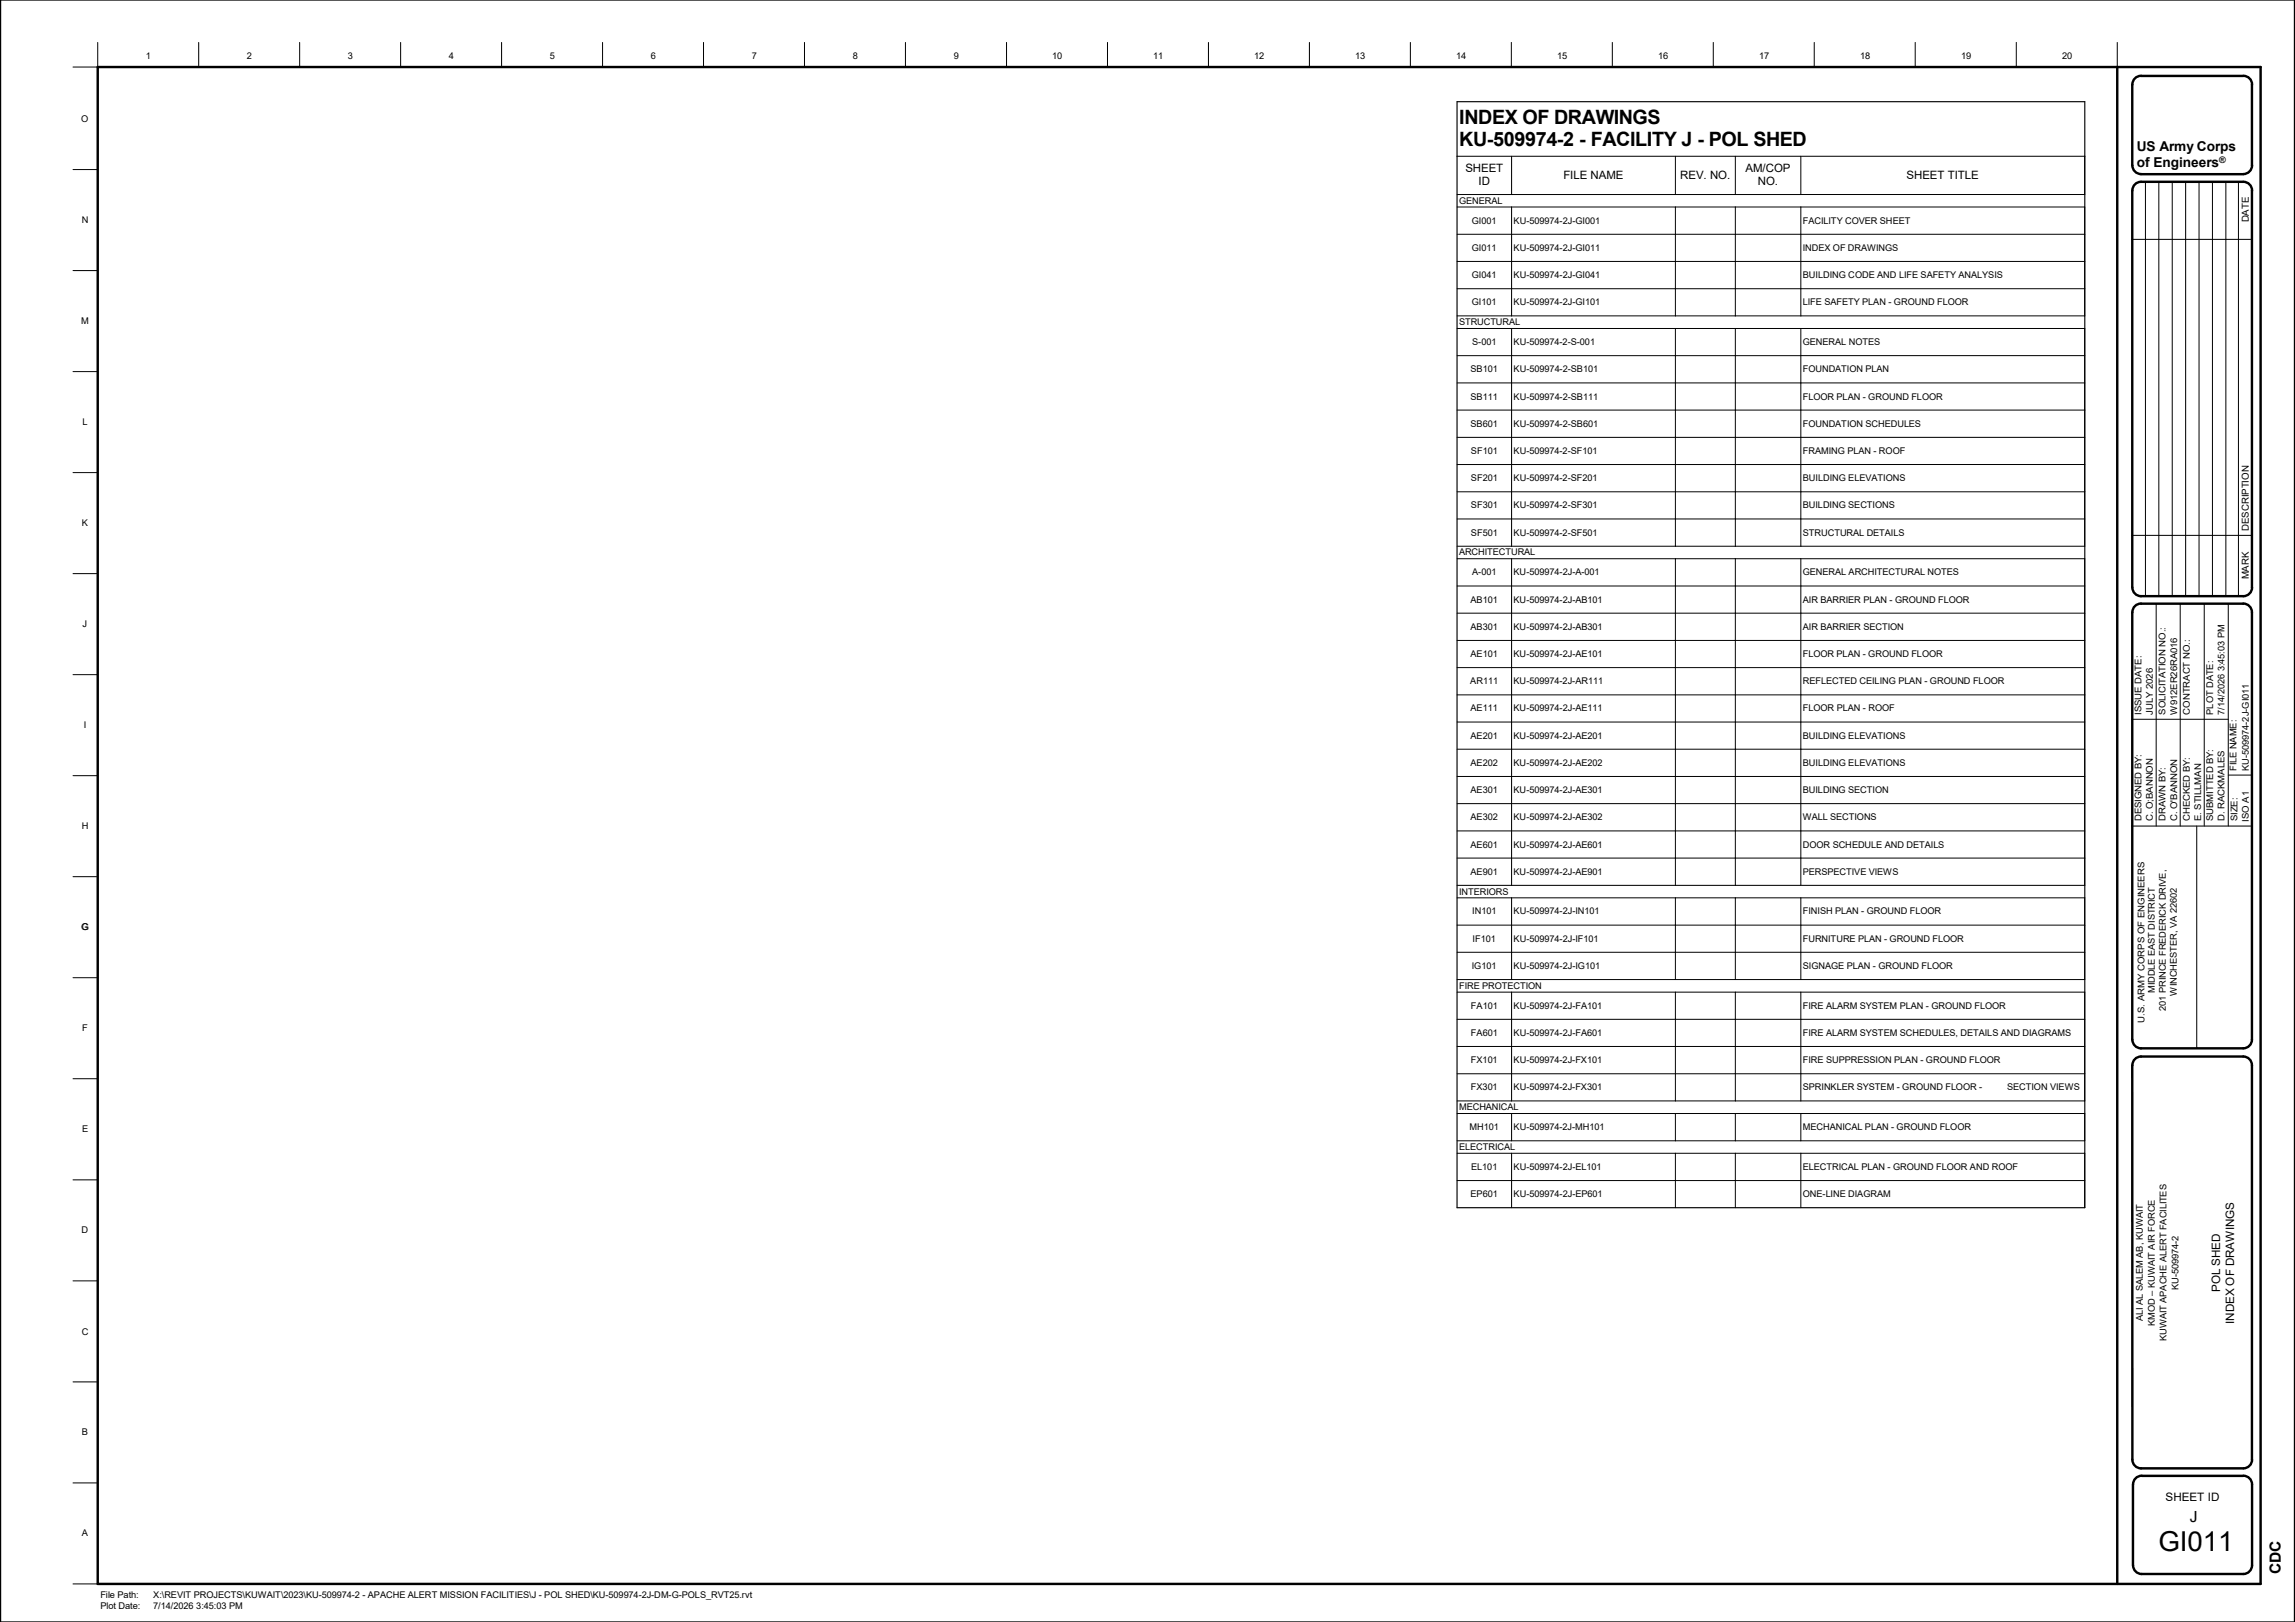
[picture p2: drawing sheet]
<svg xmlns="http://www.w3.org/2000/svg" width="841mm" height="594mm" viewBox="0 0 841 594" stroke-linecap="round" stroke-linejoin="round" font-family="sans-serif">
<defs><g id="words">
<text font-size="10.1" x="791" y="567.9">GI011</text>
<g font-size="7.2">
<text x="534.8" y="45.4">INDEX OF DRAWINGS</text>
<text x="534.8" y="53.5">KU-509974-2 - FACILITY J - POL SHED</text>
</g>
<g font-size="5.6">
<text x="802.4" y="557.4">J</text>
<text x="835.9" y="576.7" transform="rotate(-90 835.9 576.7)">CDC</text>
</g>
<g font-size="5">
<text x="783.1" y="55.5">US Army Corps</text>
<text x="783.1" y="61.3">of Engineers</text>
</g>
<g font-size="4.3">
<text x="813.6" y="473.3" transform="rotate(-90 813.6 473.3)">POL SHED</text>
<text x="818.7" y="484.8" transform="rotate(-90 818.7 484.8)">INDEX OF DRAWINGS</text>
<text x="793.6" y="549.7">SHEET ID</text>
</g>
<g font-size="4.2">
<text x="537" y="63.2">SHEET</text>
<text x="572.9" y="65.6">FILE NAME</text>
<text x="615.7" y="65.6">REV. NO.</text>
<text x="639.7" y="63.2">AM/COP</text>
<text x="698.7" y="65.6">SHEET TITLE</text>
<text x="541.8" y="67.9">ID</text>
<text x="644.2" y="67.9">NO.</text>
</g>
<g font-size="3.5">
<text x="824.1" y="81.4" transform="rotate(-90 824.1 81.4)">DATE</text>
<text x="824.1" y="194.4" transform="rotate(-90 824.1 194.4)">DESCRIPTION</text>
<text x="824.1" y="212.2" transform="rotate(-90 824.1 212.2)">MARK</text>
</g>
<g font-size="3.4">
<text x="53.5" y="21.5">1</text>
<text x="90.5" y="21.5">2</text>
<text x="127.5" y="21.5">3</text>
<text x="164.5" y="21.5">4</text>
<text x="201.5" y="21.5">5</text>
<text x="238.5" y="21.5">6</text>
<text x="275.5" y="21.5">7</text>
<text x="312.5" y="21.5">8</text>
<text x="349.5" y="21.5">9</text>
<text x="385.6" y="21.5">10</text>
<text x="422.6" y="21.5">11</text>
<text x="459.6" y="21.5">12</text>
<text x="496.6" y="21.5">13</text>
<text x="533.7" y="21.5">14</text>
<text x="570.7" y="21.5">15</text>
<text x="607.7" y="21.5">16</text>
<text x="644.7" y="21.5">17</text>
<text x="681.7" y="21.5">18</text>
<text x="718.7" y="21.5">19</text>
<text x="755.7" y="21.5">20</text>
<text x="29.8" y="44.6">O</text>
<text x="534.7" y="74.6">GENERAL</text>
<text x="29.9" y="81.6">N</text>
<text x="539.3" y="81.9">GI001</text>
<text x="554.7" y="81.9">KU-509974-2J-GI001</text>
<text x="660.7" y="81.9">FACILITY COVER SHEET</text>
<text x="539.3" y="91.9">GI011</text>
<text x="554.7" y="91.9">KU-509974-2J-GI011</text>
<text x="660.7" y="91.9">INDEX OF DRAWINGS</text>
<text x="539.3" y="101.9">GI041</text>
<text x="554.7" y="101.9">KU-509974-2J-GI041</text>
<text x="660.7" y="101.9">BUILDING CODE AND LIFE SAFETY ANALYSIS</text>
<text x="539.3" y="111.8">GI101</text>
<text x="554.7" y="111.8">KU-509974-2J-GI101</text>
<text x="660.7" y="111.8">LIFE SAFETY PLAN - GROUND FLOOR</text>
<text x="29.8" y="118.6">M</text>
<text x="534.7" y="119.1">STRUCTURAL</text>
<text x="539.5" y="126.4">S-001</text>
<text x="554.7" y="126.4">KU-509974-2-S-001</text>
<text x="660.7" y="126.4">GENERAL NOTES</text>
<text x="538.9" y="136.4">SB101</text>
<text x="554.7" y="136.4">KU-509974-2-SB101</text>
<text x="660.7" y="136.4">FOUNDATION PLAN</text>
<text x="538.9" y="146.3">SB111</text>
<text x="554.7" y="146.3">KU-509974-2-SB111</text>
<text x="660.7" y="146.3">FLOOR PLAN - GROUND FLOOR</text>
<text x="30.2" y="155.6">L</text>
<text x="538.9" y="156.3">SB601</text>
<text x="554.7" y="156.3">KU-509974-2-SB601</text>
<text x="660.7" y="156.3">FOUNDATION SCHEDULES</text>
<text x="539" y="166.3">SF101</text>
<text x="554.7" y="166.3">KU-509974-2-SF101</text>
<text x="660.7" y="166.3">FRAMING PLAN - ROOF</text>
<text x="539" y="176.2">SF201</text>
<text x="554.7" y="176.2">KU-509974-2-SF201</text>
<text x="660.7" y="176.2">BUILDING ELEVATIONS</text>
<text x="539" y="186.2">SF301</text>
<text x="554.7" y="186.2">KU-509974-2-SF301</text>
<text x="660.7" y="186.2">BUILDING SECTIONS</text>
<text x="30" y="192.6">K</text>
<text x="539" y="196.2">SF501</text>
<text x="554.7" y="196.2">KU-509974-2-SF501</text>
<text x="660.7" y="196.2">STRUCTURAL DETAILS</text>
<text x="534.7" y="203.5">ARCHITECTURAL</text>
<text x="539.5" y="210.7">A-001</text>
<text x="554.7" y="210.7">KU-509974-2J-A-001</text>
<text x="660.7" y="210.7">GENERAL ARCHITECTURAL NOTES</text>
<text x="538.9" y="220.7">AB101</text>
<text x="554.7" y="220.7">KU-509974-2J-AB101</text>
<text x="660.7" y="220.7">AIR BARRIER PLAN - GROUND FLOOR</text>
<text x="30.3" y="229.6">J</text>
<text x="538.9" y="230.7">AB301</text>
<text x="554.7" y="230.7">KU-509974-2J-AB301</text>
<text x="660.7" y="230.7">AIR BARRIER SECTION</text>
<text x="538.9" y="240.7">AE101</text>
<text x="554.7" y="240.7">KU-509974-2J-AE101</text>
<text x="660.7" y="240.7">FLOOR PLAN - GROUND FLOOR</text>
<text x="538.8" y="250.6">AR111</text>
<text x="554.7" y="250.6">KU-509974-2J-AR111</text>
<text x="660.7" y="250.6">REFLECTED CEILING PLAN - GROUND FLOOR</text>
<text x="538.9" y="260.6">AE111</text>
<text x="554.7" y="260.6">KU-509974-2J-AE111</text>
<text x="660.7" y="260.6">FLOOR PLAN - ROOF</text>
<text x="784.8" y="261.7" transform="rotate(-90 784.8 261.7)">ISSUE DATE:</text>
<text x="788.9" y="261.7" transform="rotate(-90 788.9 261.7)">JULY 2026</text>
<text x="793.6" y="261.7" transform="rotate(-90 793.6 261.7)">SOLICITATION NO.:</text>
<text x="797.8" y="261.7" transform="rotate(-90 797.8 261.7)">W912ER26RA016</text>
<text x="802.4" y="261.7" transform="rotate(-90 802.4 261.7)">CONTRACT NO.:</text>
<text x="811.1" y="261.7" transform="rotate(-90 811.1 261.7)">PLOT DATE:</text>
<text x="815.2" y="261.7" transform="rotate(-90 815.2 261.7)">7/14/2026 3:45:03 PM</text>
<text x="30.7" y="266.6">I</text>
<text x="538.9" y="270.6">AE201</text>
<text x="554.7" y="270.6">KU-509974-2J-AE201</text>
<text x="660.7" y="270.6">BUILDING ELEVATIONS</text>
<text x="538.9" y="280.5">AE202</text>
<text x="554.7" y="280.5">KU-509974-2J-AE202</text>
<text x="660.7" y="280.5">BUILDING ELEVATIONS</text>
<text x="819.6" y="282.3" transform="rotate(-90 819.6 282.3)">FILE NAME:</text>
<text x="824.1" y="282.3" transform="rotate(-90 824.1 282.3)">KU-509974-2J-GI011</text>
<text x="538.9" y="290.5">AE301</text>
<text x="554.7" y="290.5">KU-509974-2J-AE301</text>
<text x="660.7" y="290.5">BUILDING SECTION</text>
<text x="29.9" y="303.6">H</text>
<text x="538.9" y="300.4">AE302</text>
<text x="554.7" y="300.4">KU-509974-2J-AE302</text>
<text x="660.7" y="300.4">WALL SECTIONS</text>
<text x="784.8" y="300.8" transform="rotate(-90 784.8 300.8)">DESIGNED BY:</text>
<text x="788.9" y="300.8" transform="rotate(-90 788.9 300.8)">C. O;BANNON</text>
<text x="793.6" y="300.8" transform="rotate(-90 793.6 300.8)">DRAWN BY:</text>
<text x="797.8" y="300.8" transform="rotate(-90 797.8 300.8)">C. O'BANNON</text>
<text x="802.4" y="300.8" transform="rotate(-90 802.4 300.8)">CHECKED BY:</text>
<text x="806.6" y="300.8" transform="rotate(-90 806.6 300.8)">E. STILLMAN</text>
<text x="811.1" y="300.8" transform="rotate(-90 811.1 300.8)">SUBMITTED BY:</text>
<text x="815.2" y="300.8" transform="rotate(-90 815.2 300.8)">D. RACKMALES</text>
<text x="820" y="300.8" transform="rotate(-90 820 300.8)">SIZE:</text>
<text x="824.1" y="300.9" transform="rotate(-90 824.1 300.9)">ISO A1</text>
<text x="538.9" y="310.4">AE601</text>
<text x="554.7" y="310.4">KU-509974-2J-AE601</text>
<text x="660.7" y="310.4">DOOR SCHEDULE AND DETAILS</text>
<text x="538.9" y="320.4">AE901</text>
<text x="554.7" y="320.4">KU-509974-2J-AE901</text>
<text x="660.7" y="320.4">PERSPECTIVE VIEWS</text>
<text x="534.7" y="327.7">INTERIORS</text>
<text x="539.5" y="334.9">IN101</text>
<text x="554.7" y="334.9">KU-509974-2J-IN101</text>
<text x="660.7" y="334.9">FINISH PLAN - GROUND FLOOR</text>
<text x="29.8" y="340.6">G</text>
<text x="539.6" y="344.9">IF101</text>
<text x="554.7" y="344.9">KU-509974-2J-IF101</text>
<text x="660.7" y="344.9">FURNITURE PLAN - GROUND FLOOR</text>
<text x="539.3" y="354.9">IG101</text>
<text x="554.7" y="354.9">KU-509974-2J-IG101</text>
<text x="660.7" y="354.9">SIGNAGE PLAN - GROUND FLOOR</text>
<text x="534.7" y="362.2">FIRE PROTECTION</text>
<text x="789.7" y="363.8" transform="rotate(-90 789.7 363.8)">MIDDLE EAST DISTRICT</text>
<text x="797.7" y="364.6" transform="rotate(-90 797.7 364.6)">WINCHESTER, VA 22602</text>
<text x="539" y="369.4">FA101</text>
<text x="554.7" y="369.4">KU-509974-2J-FA101</text>
<text x="660.7" y="369.4">FIRE ALARM SYSTEM PLAN - GROUND FLOOR</text>
<text x="793.7" y="370.2" transform="rotate(-90 793.7 370.2)">201 PRINCE FREDERICK DRIVE,</text>
<text x="30.1" y="377.6">F</text>
<text x="785.8" y="374.5" transform="rotate(-90 785.8 374.5)">U.S. ARMY CORPS OF ENGINEERS</text>
<text x="539" y="379.4">FA601</text>
<text x="554.7" y="379.4">KU-509974-2J-FA601</text>
<text x="660.7" y="379.4">FIRE ALARM SYSTEM SCHEDULES, DETAILS AND DIAGRAMS</text>
<text x="539" y="389.4">FX101</text>
<text x="554.7" y="389.4">KU-509974-2J-FX101</text>
<text x="660.7" y="389.4">FIRE SUPPRESSION PLAN - GROUND FLOOR</text>
<text x="539" y="399.4">FX301</text>
<text x="554.7" y="399.4">KU-509974-2J-FX301</text>
<text x="660.7" y="399.4">SPRINKLER SYSTEM - GROUND FLOOR -</text>
<text x="735.5" y="399.4">SECTION VIEWS</text>
<text x="534.7" y="406.7">MECHANICAL</text>
<text x="538.5" y="413.9">MH101</text>
<text x="554.7" y="413.9">KU-509974-2J-MH101</text>
<text x="660.7" y="413.9">MECHANICAL PLAN - GROUND FLOOR</text>
<text x="30.1" y="414.7">E</text>
<text x="534.7" y="421.2">ELECTRICAL</text>
<text x="539.1" y="428.5">EL101</text>
<text x="554.7" y="428.5">KU-509974-2J-EL101</text>
<text x="660.7" y="428.5">ELECTRICAL PLAN - GROUND FLOOR AND ROOF</text>
<text x="538.9" y="438.5">EP601</text>
<text x="554.7" y="438.5">KU-509974-2J-EP601</text>
<text x="660.7" y="438.5">ONE-LINE DIAGRAM</text>
<text x="29.9" y="451.7">D</text>
<text x="798.3" y="472.5" transform="rotate(-90 798.3 472.5)">KU-509974-2</text>
<text x="785.2" y="483.9" transform="rotate(-90 785.2 483.9)">ALI AL SALEM AB, KUWAIT</text>
<text x="789.7" y="485.6" transform="rotate(-90 789.7 485.6)">KMOD – KUWAIT AIR FORCE</text>
<text x="29.9" y="488.8">C</text>
<text x="794" y="491.3" transform="rotate(-90 794 491.3)">KUWAIT APACHE ALERT FACILITES</text>
<text x="30" y="525.7">B</text>
<text x="30" y="562.7">A</text>
<text x="36.8" y="585.4">File Path:</text>
<text x="56.1" y="585.4">X:\REVIT PROJECTS\KUWAIT\2023\KU-509974-2 - APACHE ALERT MISSION FACILITIES\J - POL SHED\KU-509974-2J-DM-G-POLS_RVT25.rvt</text>
<text x="36.8" y="589.5">Plot Date:</text>
<text x="56.1" y="589.5">7/14/2026 3:45:03 PM</text>
</g>
<text font-size="3.3" x="813.3" y="59.8">®</text>
</g></defs>
<g fill="none" stroke="#000" stroke-width=".37">
<path d="M35.8 15.5v9.1h-9M72.8 15.5v9.1M109.8 15.5v9.1M146.8 15.5v9.1M183.8 15.5v9.1M220.8 15.5v9.1M257.8 15.5v9.1M294.8 15.5v9.1M331.8 15.5v9.1M368.9 15.5v9.1M405.8 15.5v9.1M442.8 15.5v9.1"/>
<path d="M479.8 15.5v9.1M516.8 15.5v9.1M553.8 15.5v9.1M590.8 15.5v9.1M627.8 15.5v9.1M664.8 15.5v9.1M701.8 15.5v9.1M738.9 15.5v9.1M775.9 15.5v9.1M534 57.2h229.9l.1 14h-230M553.9 57.2v14M614 57.2v14"/>
<path d="M635.9 57.2v14M659.9 57.2v14M26.8 62.1h9M534 75.8h229.9l.1 39.9h-230M553.9 75.8v39.9M614 75.8v39.9M635.9 75.8v39.9M659.9 75.8v39.9M786.2 66.6v151.8M791.1 66.6v151.8M796 66.6v151.8M800.9 66.6v151.8"/>
<path d="M805.9 66.6v151.8M810.8 66.6v151.8M815.7 66.6v151.8M820.3 66.6v151.8M26.8 99.1h9M764 95.8h-230M764 85.8h-230M781.4 87.7h43.8M764 105.7l-230 .1M26.8 136.1h9M534 120.3h229.9l.1 79.8h-230M553.9 120.3v79.8"/>
<path d="M614 120.3v79.8M635.9 120.3v79.8M659.9 120.3v79.8M764 130.3h-230M764 150.2h-230M764 140.2l-230 .1M26.8 173.1h9M534 160.2h125.9M659.9 160.2h104M763.9 160.2h.1M764 170.1h-230M764 190.1h-230"/>
<path d="M764 180.1h-230M781.4 196.1h43.8M26.8 210.1h9M534 204.6h229.9l.1 119.7h-230M553.9 204.6v119.7M614 204.6v119.7M635.9 204.6v119.7M659.9 204.6v119.7M764 214.6h-230M764 234.6h-230M764 224.6h-230M790.2 221.1v81.5"/>
<path d="M799 221.1v81.5M807.8 221.1v81.5M816.6 221.1v81.5M26.8 247.1h9M764 254.5h-230M764 244.5h-230M764 274.4h-230M764 264.5h-230M781.4 263.4h35.2M26.8 284.1h9M764 294.3h-230M764 284.4h-230"/>
<path d="M816.6 283.9h8.6M764 314.3h-230M764 304.3h-230M781.4 302.6h43.8M805 302.6v81.4M26.8 321.1h9M534 328.8h229.9l.1 30h-230M553.9 328.8v30M614 328.8v30M635.9 328.8v30M659.9 328.8v30M764 338.8h-230"/>
<path d="M26.8 358.1h9M764 348.8h-230M534 363.4h229.9l.1 39.8h-230M553.9 363.4v39.8M614 363.4v39.8M635.9 363.4v39.8M659.9 363.4v39.8M764 373.3h-230M26.8 395.1h9M764 393.3h-230M764 383.3h-230M534 407.8h229.9l.1 10h-230"/>
<path d="M553.9 407.8v10M614 407.8v10M635.9 407.8v10M659.9 407.8v10M26.8 432.1h9M534 432.4h230M534 422.4h230l-.1 19.9M553.9 422.4v19.9M614 422.4v19.9M635.9 422.4v19.9M659.9 422.4v19.9M26.8 469.1h9"/>
<path d="M26.8 506.1h9M26.8 543.1h9M26.8 580.1h9"/>
</g>
<g fill="none" stroke="#000" stroke-width=".89">
<path d="M0 0v594.1M841 0v594.1M35.8 24.6h792.6v555.5h-792.6zM775.9 24.6v555.5M781.4 31v29.6M784.6 27.8h37.5M784.6 27.8a3.1 3.1 0 0 0-3.2 3.1M822.1 27.8a3.2 3.2 0 0 1 3.2 3.1l-.1 29.7M781.4 69.8v145.4M781.4 60.6a3.2 3.2 0 0 0 3.2 3.2h37.5M822.1 66.6h-37.5a3.1 3.1 0 0 0-3.2 3.2M822.1 66.6a3.2 3.2 0 0 1 3.2 3.2"/>
<path d="M825.2 69.8l.1 145.4a3.2 3.2 0 0 1-3.2 3.2M825.3 60.6a3.2 3.2 0 0 1-3.2 3.2M781.4 215.2a3.2 3.2 0 0 0 3.2 3.2h37.5M781.4 224.3v156.5M781.4 224.2a3.1 3.1 0 0 1 3.2-3.1h37.5a3.2 3.2 0 0 1 3.1 3.2v156.5a3.2 3.2 0 0 1-3.1 3.2h-37.5a3.2 3.2 0 0 1-3.2-3.2M781.4 390.1v144.5a3.2 3.2 0 0 0 3.2 3.2h37.5M781.4 390.1a3.1 3.1 0 0 1 3.2-3.1h37.5a3.2 3.2 0 0 1 3.1 3.1l.1 144.5a3.2 3.2 0 0 1-3.2 3.2M784.8 540.6l37.3-.1a3.2 3.2 0 0 1 3.2 3.2v29.6a3.2 3.2 0 0 1-3.2 3.2h-37.3M784.9 540.5a3.2 3.2 0 0 0-3.3 3.2l.1 29.6a3.2 3.2 0 0 0 3.2 3.2"/>
</g>
<path d="M534 37.3h230v405h-230z" fill="none" stroke="#000" stroke-width=".42"/>
<use href="#words"/>
</svg>
